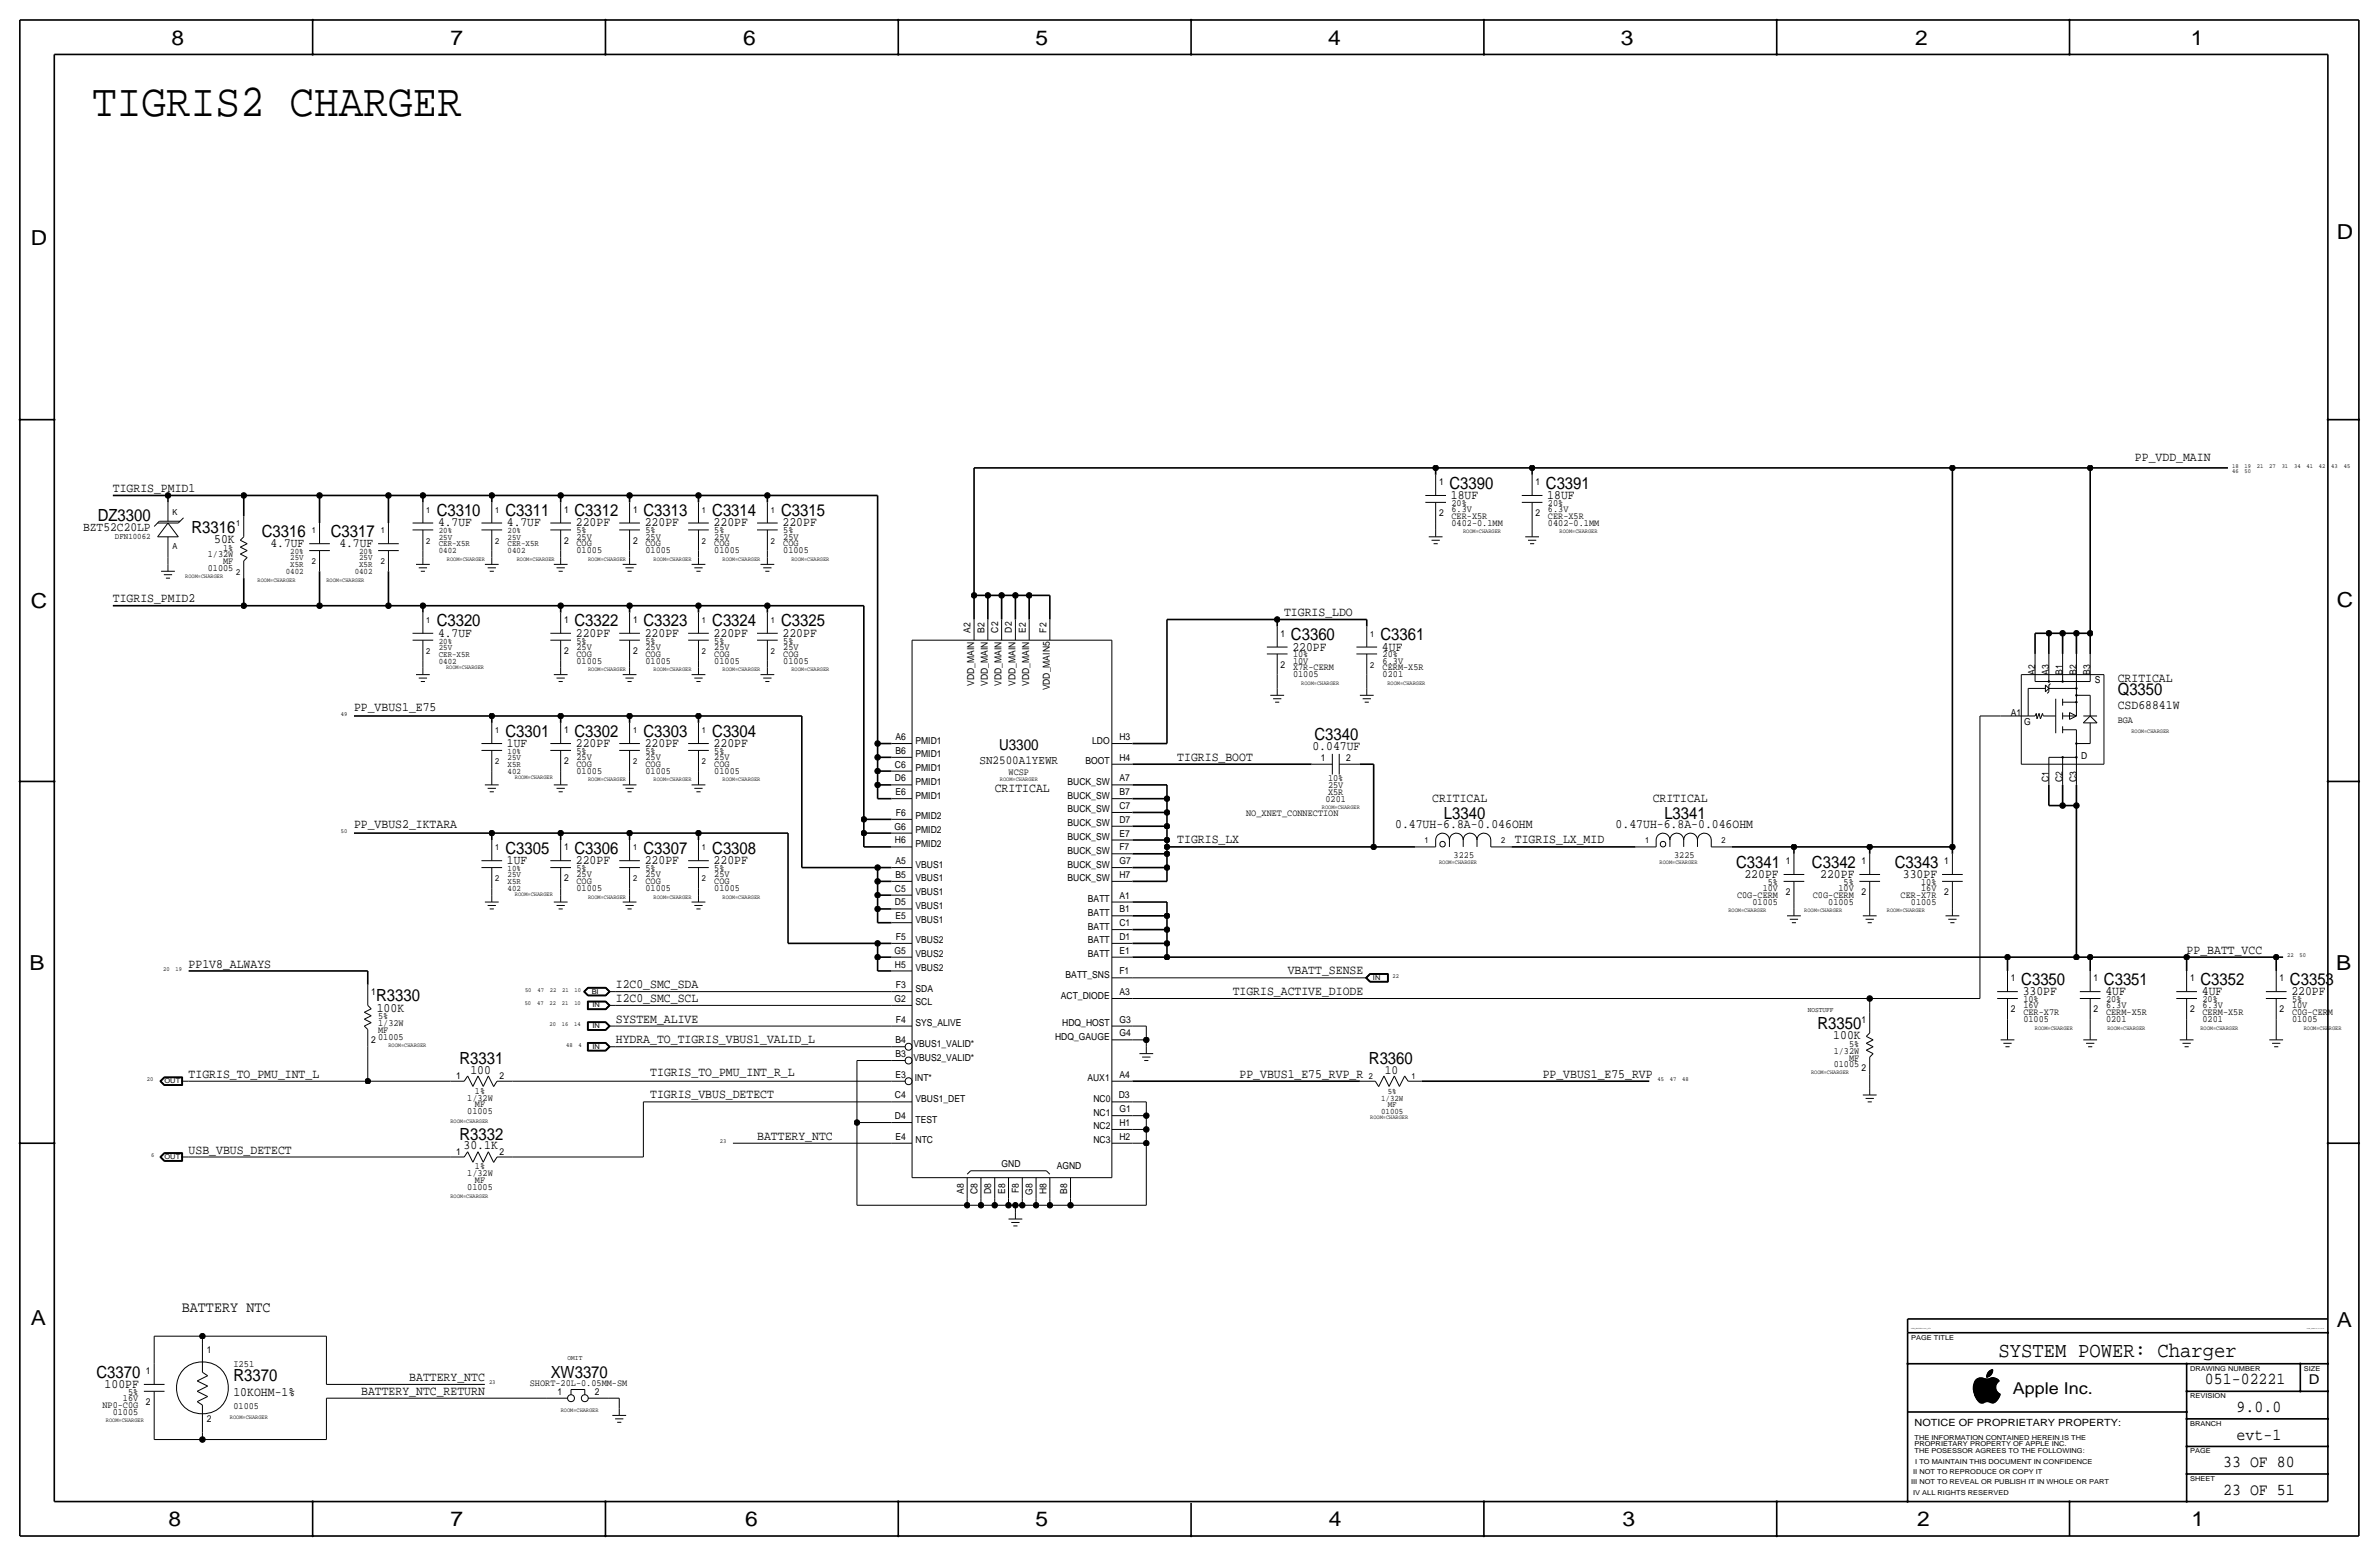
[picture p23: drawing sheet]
<svg xmlns="http://www.w3.org/2000/svg" width="877mm" height="574mm" viewBox="0 0 877 574" stroke-linecap="round" stroke-linejoin="round" font-family="sans-serif">
<defs><g id="words">
<text font-size="17" x="34" y="42.9">TIGRIS2 CHARGER</text>
<text font-size="7.8" x="736.8" y="500.1">SYSTEM POWER: Charger</text>
<g font-size="7.6">
<text x="63.2" y="16.5">8</text>
<text x="166.1" y="16.5">7</text>
<text x="274" y="16.5">6</text>
<text x="381.7" y="16.5">5</text>
<text x="489.7" y="16.5">4</text>
<text x="597.6" y="16.5">3</text>
<text x="706.1" y="16.5">2</text>
<text x="807.7" y="16.5">1</text>
<text x="861.5" y="88.1">D</text>
<text x="11.4" y="90.4">D</text>
<text x="11.4" y="224.3">C</text>
<text x="861.5" y="223.8">C</text>
<text x="10.8" y="357.6">B</text>
<text x="861.3" y="357.4">B</text>
<text x="11.3" y="488.4">A</text>
<text x="861.5" y="489.2">A</text>
<text x="62.2" y="562.6">8</text>
<text x="166" y="562.6">7</text>
<text x="274.8" y="562.6">6</text>
<text x="381.7" y="562.6">5</text>
<text x="489.9" y="562.6">4</text>
<text x="598.1" y="562.6">3</text>
<text x="706.8" y="562.6">2</text>
<text x="807.9" y="562.6">1</text>
</g>
<g font-size="6.2">
<text x="534.4" y="180.1">C3390</text>
<text x="569.9" y="180.1">C3391</text>
<text x="36" y="191.9">DZ3300</text>
<text x="161" y="190.2">C3310</text>
<text x="186.4" y="190.2">C3311</text>
<text x="211.8" y="190.2">C3312</text>
<text x="237.2" y="190.2">C3313</text>
<text x="262.6" y="190.2">C3314</text>
<text x="288" y="190.2">C3315</text>
<text x="70.6" y="196.3">R3316</text>
<text x="96.5" y="197.9">C3316</text>
<text x="121.9" y="197.9">C3317</text>
<text x="161" y="230.9">C3320</text>
<text x="211.8" y="230.9">C3322</text>
<text x="237.2" y="230.9">C3323</text>
<text x="262.6" y="230.9">C3324</text>
<text x="288" y="230.9">C3325</text>
<text x="475.9" y="236">C3360</text>
<text x="509" y="236">C3361</text>
<text x="780.7" y="256.3">Q3350</text>
<text x="186.4" y="271.5">C3301</text>
<text x="211.8" y="271.5">C3302</text>
<text x="237.2" y="271.5">C3303</text>
<text x="262.6" y="271.5">C3304</text>
<text x="484.6" y="272.8">C3340</text>
<text x="532.3" y="301.8">L3340</text>
<text x="613.6" y="301.8">L3341</text>
<text x="186.4" y="314.7">C3305</text>
<text x="211.8" y="314.7">C3306</text>
<text x="237.2" y="314.7">C3307</text>
<text x="262.6" y="314.7">C3308</text>
<text x="640.1" y="319.8">C3341</text>
<text x="668" y="319.8">C3342</text>
<text x="698.5" y="319.8">C3343</text>
<text x="745.2" y="363">C3350</text>
<text x="775.7" y="363">C3351</text>
<text x="811.2" y="363">C3352</text>
<text x="844.2" y="363">C3353</text>
<text x="138.6" y="369.1">R3330</text>
<text x="670.1" y="379.2">R3350</text>
<text x="169.4" y="392.2">R3331</text>
<text x="504.7" y="392.2">R3360</text>
<text x="169.4" y="420.1">R3332</text>
<text x="35.6" y="507.7">C3370</text>
<text x="86.1" y="509">R3370</text>
<text x="203" y="508">XW3370</text>
<text x="812.9" y="510.3">051-02221</text>
<text x="824.6" y="520.4">9.0.0</text>
<text x="824.6" y="530.6">evt-1</text>
<text x="819.6" y="540.8">33 OF 80</text>
<text x="819.6" y="550.9">23 OF 51</text>
</g>
<text font-size="6" x="742.1" y="513.9">Apple Inc.</text>
<g font-size="5.6">
<text x="368.3" y="276.6">U3300</text>
<text x="67" y="483.6">BATTERY NTC</text>
</g>
<text font-size="5" x="851.2" y="510.3">D</text>
<g font-size="4.7">
<text x="787.1" y="169.9">PP_VDD_MAIN</text>
<text x="41.6" y="181.4">TIGRIS_PMID1</text>
<text x="534.9" y="183.9">18UF</text>
<text x="570.4" y="183.9">18UF</text>
<text x="30.6" y="195.6">BZT52C20LP</text>
<text x="161.5" y="194.1">4.7UF</text>
<text x="186.9" y="194.1">4.7UF</text>
<text x="212.3" y="194.1">220PF</text>
<text x="237.7" y="194.1">220PF</text>
<text x="263.1" y="194.1">220PF</text>
<text x="288.5" y="194.1">220PF</text>
<text x="79" y="200.2">50K</text>
<text x="99.7" y="201.7">4.7UF</text>
<text x="125.1" y="201.7">4.7UF</text>
<text x="41.6" y="222">TIGRIS_PMID2</text>
<text x="473.4" y="227.1">TIGRIS_LDO</text>
<text x="161.5" y="234.7">4.7UF</text>
<text x="212.3" y="234.7">220PF</text>
<text x="237.7" y="234.7">220PF</text>
<text x="263.1" y="234.7">220PF</text>
<text x="288.5" y="234.7">220PF</text>
<text x="476.5" y="239.8">220PF</text>
<text x="509.5" y="239.8">4UF</text>
<text x="780.7" y="251.2">CRITICAL</text>
<text x="130.5" y="262.1">PP_VBUS1_E75</text>
<text x="780.7" y="261.4">CSD68841W</text>
<text x="186.9" y="275.3">1UF</text>
<text x="212.3" y="275.3">220PF</text>
<text x="237.7" y="275.3">220PF</text>
<text x="263.1" y="275.3">220PF</text>
<text x="434" y="280.4">TIGRIS_BOOT</text>
<text x="483.8" y="276.6">0.047UF</text>
<text x="366.7" y="291.8">CRITICAL</text>
<text x="528" y="295.7">CRITICAL</text>
<text x="609.3" y="295.7">CRITICAL</text>
<text x="130.5" y="305.3">PP_VBUS2_IKTARA</text>
<text x="514.4" y="305.3">0.47UH-6.8A-0.046OHM</text>
<text x="595.6" y="305.3">0.47UH-6.8A-0.046OHM</text>
<text x="434" y="310.9">TIGRIS_LX</text>
<text x="558.5" y="310.9">TIGRIS_LX_MID</text>
<text x="186.9" y="318.5">1UF</text>
<text x="212.3" y="318.5">220PF</text>
<text x="237.7" y="318.5">220PF</text>
<text x="263.1" y="318.5">220PF</text>
<text x="643.1" y="323.6">220PF</text>
<text x="671" y="323.6">220PF</text>
<text x="701.5" y="323.6">330PF</text>
<text x="806.1" y="351.5">PP_BATT_VCC</text>
<text x="69.5" y="356.6">PP1V8_ALWAYS</text>
<text x="474.7" y="359.2">VBATT_SENSE</text>
<text x="227" y="364.2">I2C0_SMC_SDA</text>
<text x="227" y="369.3">I2C0_SMC_SCL</text>
<text x="454.5" y="366.8">TIGRIS_ACTIVE_DIODE</text>
<text x="745.7" y="366.8">330PF</text>
<text x="776.2" y="366.8">4UF</text>
<text x="811.7" y="366.8">4UF</text>
<text x="844.8" y="366.8">220PF</text>
<text x="138.9" y="372.9">100K</text>
<text x="227" y="376.9">SYSTEM_ALIVE</text>
<text x="675.9" y="383">100K</text>
<text x="227" y="384.6">HYDRA_TO_TIGRIS_VBUS1_VALID_L</text>
<text x="173.4" y="395.7">100</text>
<text x="510.5" y="395.7">10</text>
<text x="69.5" y="397.3">TIGRIS_TO_PMU_INT_L</text>
<text x="239.7" y="396.8">TIGRIS_TO_PMU_INT_R_L</text>
<text x="457" y="397.3">PP_VBUS1_E75_RVP_R</text>
<text x="568.7" y="397.3">PP_VBUS1_E75_RVP</text>
<text x="239.7" y="404.9">TIGRIS_VBUS_DETECT</text>
<text x="69.5" y="425.2">USB_VBUS_DETECT</text>
<text x="170.9" y="423.7">30.1K</text>
<text x="279.2" y="420.1">BATTERY_NTC</text>
<text x="150.9" y="509">BATTERY_NTC</text>
<text x="38.6" y="511.6">100PF</text>
<text x="86.1" y="514.4">10KOHM-1%</text>
<text x="133.1" y="514.1">BATTERY_NTC_RETURN</text>
</g>
<text font-size="4.5" x="361.1" y="281.7">SN2500A1YEWR</text>
<text font-size="3.7" x="705.8" y="525.5">NOTICE OF PROPRIETARY PROPERTY:</text>
<text font-size="3.6" x="86.1" y="503.9">I251</text>
<g font-size="3.5">
<text x="530.6" y="178.8">1</text>
<text x="566.1" y="178.8">1</text>
<text x="208" y="189">1</text>
<text x="233.4" y="189">1</text>
<text x="530.6" y="190.2">2</text>
<text x="535.1" y="188.7">6.3V</text>
<text x="535.1" y="191.3">CER-X5R</text>
<text x="535.1" y="186.4">20%</text>
<text x="566.1" y="190.2">2</text>
<text x="570.7" y="188.7">6.3V</text>
<text x="570.7" y="191.3">CER-X5R</text>
<text x="570.7" y="186.4">20%</text>
<text x="212.5" y="196.6">5%</text>
<text x="237.9" y="196.6">5%</text>
<text x="263.3" y="196.6">5%</text>
<text x="288.7" y="196.6">5%</text>
<text x="535.1" y="193.8">0402-0.1MM</text>
<text x="570.7" y="193.8">0402-0.1MM</text>
<text x="82.3" y="202.9">1%</text>
<text x="208" y="200.4">2</text>
<text x="212.5" y="204">01005</text>
<text x="212.5" y="201.4">COG</text>
<text x="212.5" y="198.9">25V</text>
<text x="233.4" y="200.4">2</text>
<text x="237.9" y="201.4">COG</text>
<text x="237.9" y="204">01005</text>
<text x="237.9" y="198.9">25V</text>
<text x="263.3" y="201.4">COG</text>
<text x="263.3" y="204">01005</text>
<text x="263.3" y="198.9">25V</text>
<text x="288.7" y="201.4">COG</text>
<text x="288.7" y="204">01005</text>
<text x="288.7" y="198.9">25V</text>
<text x="76.6" y="205.5">1/32W</text>
<text x="82.3" y="208">MF</text>
<text x="76.6" y="210.6">01005</text>
<text x="208" y="229.6">1</text>
<text x="233.4" y="229.6">1</text>
<text x="357.8" y="233.2" transform="rotate(-90 357.8 233.2)">A2</text>
<text x="362.9" y="233.2" transform="rotate(-90 362.9 233.2)">B2</text>
<text x="368" y="233.2" transform="rotate(-90 368 233.2)">C2</text>
<text x="373.1" y="233.2" transform="rotate(-90 373.1 233.2)">D2</text>
<text x="378.2" y="233.2" transform="rotate(-90 378.2 233.2)">E2</text>
<text x="385.8" y="233.2" transform="rotate(-90 385.8 233.2)">F2</text>
<text x="212.5" y="239.5">25V</text>
<text x="212.5" y="237.2">5%</text>
<text x="237.9" y="237.2">5%</text>
<text x="237.9" y="239.5">25V</text>
<text x="263.3" y="239.5">25V</text>
<text x="263.3" y="237.2">5%</text>
<text x="288.7" y="239.5">25V</text>
<text x="288.7" y="237.2">5%</text>
<text x="472.1" y="234.7">1</text>
<text x="208" y="241">2</text>
<text x="212.5" y="244.6">01005</text>
<text x="212.5" y="242.1">COG</text>
<text x="233.4" y="241">2</text>
<text x="237.9" y="242.1">COG</text>
<text x="237.9" y="244.6">01005</text>
<text x="263.3" y="244.6">01005</text>
<text x="263.3" y="242.1">COG</text>
<text x="288.7" y="242.1">COG</text>
<text x="288.7" y="244.6">01005</text>
<text x="476.7" y="242.3">10%</text>
<text x="476.7" y="244.6">10V</text>
<text x="509.7" y="244.6">6.3V</text>
<text x="509.7" y="242.3">20%</text>
<text x="472.1" y="246.1">2</text>
<text x="476.7" y="249.7">01005</text>
<text x="476.7" y="247.1">X7R-CERM</text>
<text x="509.7" y="247.1">CERM-X5R</text>
<text x="509.7" y="249.7">0201</text>
<text x="750.3" y="248.7" transform="rotate(-90 750.3 248.7)">A2</text>
<text x="755.3" y="248.7" transform="rotate(-90 755.3 248.7)">A3</text>
<text x="760.4" y="248.7" transform="rotate(-90 760.4 248.7)">B1</text>
<text x="765.5" y="248.7" transform="rotate(-90 765.5 248.7)">B2</text>
<text x="770.6" y="248.7" transform="rotate(-90 770.6 248.7)">B3</text>
<text x="772.3" y="251.7">S</text>
<text x="359.1" y="252.8" transform="rotate(-90 359.1 252.8)">VDD_MAIN</text>
<text x="364.2" y="252.8" transform="rotate(-90 364.2 252.8)">VDD_MAIN</text>
<text x="369.3" y="252.8" transform="rotate(-90 369.3 252.8)">VDD_MAIN</text>
<text x="374.3" y="252.8" transform="rotate(-90 374.3 252.8)">VDD_MAIN</text>
<text x="379.4" y="252.8" transform="rotate(-90 379.4 252.8)">VDD_MAIN</text>
<text x="387" y="254.5" transform="rotate(-90 387 254.5)">VDD_MAIN5</text>
<text x="741.3" y="263.9">A1</text>
<text x="746.3" y="267.2">G</text>
<text x="780.7" y="266.4">BGA</text>
<text x="208" y="270.3">1</text>
<text x="330.1" y="272.8">A6</text>
<text x="337.5" y="274.1">PMID1</text>
<text x="402.7" y="274.1">LDO</text>
<text x="412.7" y="272.8">H3</text>
<text x="208" y="281.7">2</text>
<text x="212.5" y="280.2">25V</text>
<text x="212.5" y="277.9">5%</text>
<text x="237.9" y="280.2">25V</text>
<text x="237.9" y="277.9">5%</text>
<text x="263.3" y="277.9">5%</text>
<text x="263.3" y="280.2">25V</text>
<text x="330.1" y="277.9">B6</text>
<text x="337.5" y="279.1">PMID1</text>
<text x="400.2" y="281.7">BOOT</text>
<text x="412.7" y="280.4">H4</text>
<text x="486.9" y="280.4">1</text>
<text x="496.3" y="280.4">2</text>
<text x="767.3" y="279.7">D</text>
<text x="212.5" y="285.2">01005</text>
<text x="212.5" y="282.7">COG</text>
<text x="237.9" y="285.2">01005</text>
<text x="237.9" y="282.7">COG</text>
<text x="263.3" y="285.2">01005</text>
<text x="263.3" y="282.7">COG</text>
<text x="329.9" y="282.9">C6</text>
<text x="337.5" y="284.2">PMID1</text>
<text x="371.8" y="285.5">WCSP</text>
<text x="329.9" y="288">D6</text>
<text x="330.1" y="293.1">E6</text>
<text x="337.5" y="289.3">PMID1</text>
<text x="393.6" y="289.3">BUCK_SW</text>
<text x="412.7" y="293.1">B7</text>
<text x="412.7" y="288">A7</text>
<text x="489.6" y="288">10%</text>
<text x="489.6" y="290.6">25V</text>
<text x="489.6" y="293.1">X5R</text>
<text x="755.3" y="288.3" transform="rotate(-90 755.3 288.3)">C1</text>
<text x="760.4" y="288.3" transform="rotate(-90 760.4 288.3)">C2</text>
<text x="765.5" y="288.3" transform="rotate(-90 765.5 288.3)">C3</text>
<text x="337.5" y="294.4">PMID1</text>
<text x="393.6" y="294.4">BUCK_SW</text>
<text x="393.6" y="299.5">BUCK_SW</text>
<text x="412.7" y="298.2">C7</text>
<text x="488.7" y="295.7">0201</text>
<text x="329.8" y="305.8">G6</text>
<text x="330.3" y="300.7">F6</text>
<text x="337.5" y="302">PMID2</text>
<text x="393.6" y="304.6">BUCK_SW</text>
<text x="412.7" y="303.3">D7</text>
<text x="459.4" y="300.7">NO_XNET_CONNECTION</text>
<text x="329.9" y="310.9">H6</text>
<text x="337.5" y="307.1">PMID2</text>
<text x="393.6" y="309.6">BUCK_SW</text>
<text x="412.7" y="308.4">E7</text>
<text x="208" y="313.4">1</text>
<text x="337.5" y="312.2">PMID2</text>
<text x="393.6" y="314.7">BUCK_SW</text>
<text x="412.7" y="313.4">F7</text>
<text x="535.9" y="316.2">3225</text>
<text x="617.2" y="316.2">3225</text>
<text x="212.5" y="321.1">5%</text>
<text x="212.5" y="323.3">25V</text>
<text x="237.9" y="323.3">25V</text>
<text x="237.9" y="321.1">5%</text>
<text x="263.3" y="323.3">25V</text>
<text x="263.4" y="321.1">5%</text>
<text x="330.1" y="323.6">B5</text>
<text x="330.1" y="318.5">A5</text>
<text x="337.5" y="319.8">VBUS1</text>
<text x="393.6" y="319.8">BUCK_SW</text>
<text x="412.7" y="323.6">H7</text>
<text x="412.7" y="318.5">G7</text>
<text x="658.3" y="318.5">1</text>
<text x="686.3" y="318.5">1</text>
<text x="716.8" y="318.5">1</text>
<text x="208" y="324.9">2</text>
<text x="212.5" y="328.4">01005</text>
<text x="212.5" y="325.9">COG</text>
<text x="237.9" y="328.4">01005</text>
<text x="237.9" y="325.9">COG</text>
<text x="263.3" y="328.4">01005</text>
<text x="263.4" y="325.9">COG</text>
<text x="329.9" y="328.7">C5</text>
<text x="337.5" y="324.9">VBUS1</text>
<text x="337.5" y="330">VBUS1</text>
<text x="393.6" y="324.9">BUCK_SW</text>
<text x="649.9" y="328.4">10V</text>
<text x="651.7" y="326.1">5%</text>
<text x="658.3" y="329.9">2</text>
<text x="677.8" y="328.4">10V</text>
<text x="679.7" y="326.1">5%</text>
<text x="686.3" y="329.9">2</text>
<text x="708.3" y="326.1">10%</text>
<text x="708.3" y="328.4">16V</text>
<text x="716.8" y="329.9">2</text>
<text x="329.9" y="333.8">D5</text>
<text x="337.5" y="335">VBUS1</text>
<text x="401.1" y="332.5">BATT</text>
<text x="412.7" y="331.2">A1</text>
<text x="640.4" y="331">C0G-CERM</text>
<text x="646.1" y="333.5">01005</text>
<text x="668.3" y="331">C0G-CERM</text>
<text x="674" y="333.5">01005</text>
<text x="700.7" y="331">CER-X7R</text>
<text x="704.5" y="333.5">01005</text>
<text x="330.1" y="338.8">E5</text>
<text x="337.5" y="340.1">VBUS1</text>
<text x="401.1" y="337.6">BATT</text>
<text x="412.7" y="341.4">C1</text>
<text x="412.7" y="336.3">B1</text>
<text x="330.3" y="346.5">F5</text>
<text x="337.5" y="347.7">VBUS2</text>
<text x="401.1" y="342.6">BATT</text>
<text x="401.1" y="347.7">BATT</text>
<text x="412.7" y="346.4">D1</text>
<text x="329.8" y="351.5">G5</text>
<text x="337.5" y="352.8">VBUS2</text>
<text x="401.1" y="352.8">BATT</text>
<text x="412.7" y="351.5">E1</text>
<text x="329.9" y="356.6">H5</text>
<text x="337.5" y="357.9">VBUS2</text>
<text x="412.7" y="359.1">F1</text>
<text x="330.3" y="364.2">F3</text>
<text x="337.5" y="365.5">SDA</text>
<text x="392.9" y="360.4">BATT_SNS</text>
<text x="741.4" y="361.7">1</text>
<text x="771.9" y="361.7">1</text>
<text x="807.4" y="361.7">1</text>
<text x="840.4" y="361.7">1</text>
<text x="136.9" y="366.8">1</text>
<text x="329.8" y="369.3">G2</text>
<text x="337.5" y="370.6">SCL</text>
<text x="391.1" y="368">ACT_DIODE</text>
<text x="412.7" y="366.8">A3</text>
<text x="745.9" y="369.3">10%</text>
<text x="745.9" y="371.6">16V</text>
<text x="776.4" y="371.6">6.3V</text>
<text x="776.4" y="369.3">20%</text>
<text x="812" y="371.6">6.3V</text>
<text x="812" y="369.3">20%</text>
<text x="845" y="371.6">10V</text>
<text x="845" y="369.3">5%</text>
<text x="139.4" y="375.7">5%</text>
<text x="330.3" y="376.9">F4</text>
<text x="412.7" y="376.9">G3</text>
<text x="686.3" y="376.9">1</text>
<text x="741.4" y="373.1">2</text>
<text x="745.9" y="376.7">01005</text>
<text x="745.9" y="374.1">CER-X7R</text>
<text x="771.9" y="373.1">2</text>
<text x="776.4" y="376.7">0201</text>
<text x="776.4" y="374.1">CERM-X5R</text>
<text x="807.4" y="373.1">2</text>
<text x="812" y="376.7">0201</text>
<text x="812" y="374.1">CERM-X5R</text>
<text x="840.4" y="373.1">2</text>
<text x="845" y="374.1">C0G-CERM</text>
<text x="845" y="376.7">01005</text>
<text x="139.4" y="378.2">1/32W</text>
<text x="139.4" y="380.7">MF</text>
<text x="139.4" y="383.3">01005</text>
<text x="337.5" y="378.2">SYS_ALIVE</text>
<text x="389" y="383.3">HDQ_GAUGE</text>
<text x="391.6" y="378.2">HDQ_HOST</text>
<text x="412.7" y="382">G4</text>
<text x="136.9" y="384.6">2</text>
<text x="330.1" y="389.6">B3</text>
<text x="330.1" y="384.6">B4</text>
<text x="336.8" y="385.8">VBUS1_VALID*</text>
<text x="676" y="388.4">1/32W</text>
<text x="681.7" y="385.8">5%</text>
<text x="336.8" y="390.9">VBUS2_VALID*</text>
<text x="676" y="393.4">01005</text>
<text x="681.7" y="390.9">MF</text>
<text x="686.3" y="394.7">2</text>
<text x="168.1" y="397.8">1</text>
<text x="184.1" y="397.8">2</text>
<text x="330.1" y="397.2">E3</text>
<text x="337.3" y="398.5">INT*</text>
<text x="400.9" y="398.5">AUX1</text>
<text x="412.7" y="397.2">A4</text>
<text x="172.3" y="405.6">1/32W</text>
<text x="175.1" y="403.1">1%</text>
<text x="329.9" y="404.9">C4</text>
<text x="337.5" y="406.1">VBUS1_DET</text>
<text x="403.1" y="406.1">NC0</text>
<text x="412.4" y="404.8">D3</text>
<text x="172.3" y="410.7">01005</text>
<text x="175.1" y="408.2">MF</text>
<text x="329.9" y="412.5">D4</text>
<text x="337.5" y="413.8">TEST</text>
<text x="403.1" y="411.2">NC1</text>
<text x="412.7" y="409.9">G1</text>
<text x="403.1" y="416.3">NC2</text>
<text x="412.7" y="415">H1</text>
<text x="168.1" y="425.7">1</text>
<text x="184.1" y="425.7">2</text>
<text x="330.1" y="420.1">E4</text>
<text x="337.5" y="421.4">NTC</text>
<text x="403.1" y="421.4">NC3</text>
<text x="412.7" y="420.1">H2</text>
<text x="175.1" y="431">1%</text>
<text x="369.3" y="430.3">GND</text>
<text x="389.6" y="431">AGND</text>
<text x="172.3" y="433.6">1/32W</text>
<text x="175.1" y="436.1">MF</text>
<text x="172.3" y="438.7">01005</text>
<text x="355.3" y="440" transform="rotate(-90 355.3 440)">A8</text>
<text x="360.4" y="440.1" transform="rotate(-90 360.4 440.1)">C8</text>
<text x="365.4" y="440.1" transform="rotate(-90 365.4 440.1)">D8</text>
<text x="370.5" y="440" transform="rotate(-90 370.5 440)">E8</text>
<text x="375.6" y="439.8" transform="rotate(-90 375.6 439.8)">F8</text>
<text x="380.7" y="440.3" transform="rotate(-90 380.7 440.3)">G8</text>
<text x="385.8" y="440.1" transform="rotate(-90 385.8 440.1)">H8</text>
<text x="393.4" y="440" transform="rotate(-90 393.4 440)">B8</text>
<text x="76.3" y="498.9">1</text>
<text x="53.8" y="506.5">1</text>
<text x="47.2" y="514.1">5%</text>
<text x="195.3" y="510.8">SHORT-20L-0.05MM-SM</text>
<text x="205.6" y="514.4">1</text>
<text x="219.3" y="514.4">2</text>
<text x="37.8" y="518.9">NP0-C0G</text>
<text x="41.5" y="521.5">01005</text>
<text x="45.3" y="516.4">16V</text>
<text x="53.8" y="517.9">2</text>
<text x="86.1" y="519.2">01005</text>
<text x="76.3" y="524.3">2</text>
</g>
<g font-size="3.1">
<text x="63.5" y="189.8">K</text>
<text x="157.2" y="189">1</text>
<text x="182.6" y="189">1</text>
<text x="258.8" y="189">1</text>
<text x="284.2" y="189">1</text>
<text x="87.1" y="194.1">1</text>
<text x="115" y="196.6">1</text>
<text x="140.4" y="196.6">1</text>
<text x="161.7" y="196.6">20%</text>
<text x="187.1" y="196.6">20%</text>
<text x="42.4" y="198.7">DFN10062</text>
<text x="63.5" y="202.5">A</text>
<text x="157.2" y="200.4">2</text>
<text x="161.7" y="198.9">25V</text>
<text x="161.7" y="204">0402</text>
<text x="161.7" y="201.4">CER-X5R</text>
<text x="182.6" y="200.4">2</text>
<text x="187.1" y="204">0402</text>
<text x="187.1" y="201.4">CER-X5R</text>
<text x="187.1" y="198.9">25V</text>
<text x="258.8" y="200.4">2</text>
<text x="284.2" y="200.4">2</text>
<text x="107" y="206.5">25V</text>
<text x="107" y="209">X5R</text>
<text x="107" y="204.2">20%</text>
<text x="115" y="208">2</text>
<text x="132.4" y="206.5">25V</text>
<text x="132.4" y="209">X5R</text>
<text x="132.4" y="204.2">20%</text>
<text x="140.4" y="208">2</text>
<text x="87.1" y="211.8">2</text>
<text x="105.4" y="211.6">0402</text>
<text x="130.8" y="211.6">0402</text>
<text x="157.2" y="229.6">1</text>
<text x="258.8" y="229.6">1</text>
<text x="284.2" y="229.6">1</text>
<text x="161.7" y="237.2">20%</text>
<text x="161.7" y="239.5">25V</text>
<text x="505.2" y="234.7">1</text>
<text x="157.2" y="241">2</text>
<text x="161.7" y="244.6">0402</text>
<text x="161.7" y="242.1">CER-X5R</text>
<text x="258.8" y="241">2</text>
<text x="284.2" y="241">2</text>
<text x="505.2" y="246.1">2</text>
<text x="182.6" y="270.3">1</text>
<text x="233.4" y="270.3">1</text>
<text x="258.8" y="270.3">1</text>
<text x="182.6" y="281.7">2</text>
<text x="187.1" y="280.2">25V</text>
<text x="187.1" y="277.9">10%</text>
<text x="233.4" y="281.7">2</text>
<text x="258.8" y="281.7">2</text>
<text x="187.1" y="282.7">X5R</text>
<text x="187.1" y="285.2">402</text>
<text x="525.2" y="310.9">1</text>
<text x="553.4" y="310.9">2</text>
<text x="606.5" y="310.9">1</text>
<text x="634.7" y="310.9">2</text>
<text x="182.6" y="313.4">1</text>
<text x="233.4" y="313.4">1</text>
<text x="258.8" y="313.4">1</text>
<text x="187.1" y="323.3">25V</text>
<text x="187.1" y="321.1">10%</text>
<text x="182.6" y="324.9">2</text>
<text x="187.1" y="325.9">X5R</text>
<text x="187.1" y="328.4">402</text>
<text x="233.4" y="324.9">2</text>
<text x="258.8" y="324.9">2</text>
<text x="504.6" y="397.8">2</text>
<text x="520.4" y="397.8">1</text>
<text x="509.2" y="405.6">1/32W</text>
<text x="511.6" y="403.1">5%</text>
<text x="509.2" y="410.7">01005</text>
<text x="511.6" y="408.2">MF</text>
</g>
<g font-size="2.6">
<text x="666.4" y="373.1">NOSTUFF</text>
<text x="209.2" y="501.4">OMIT</text>
</g>
<g font-size="2.5">
<text x="506.2" y="361.2">IN</text>
<text x="218.1" y="366.3">BI</text>
<text x="218.4" y="371.3">IN</text>
<text x="218.4" y="379">IN</text>
<text x="218.4" y="386.6">IN</text>
<text x="60.7" y="399.3">OUT</text>
<text x="60.7" y="427.2">OUT</text>
<text x="704.5" y="493.8">PAGE TITLE</text>
<text x="807.4" y="505.2">DRAWING NUMBER</text>
<text x="849.3" y="505.2">SIZE</text>
<text x="807.4" y="515.4">REVISION</text>
<text x="807.4" y="525.5">BRANCH</text>
<text x="705.8" y="533.1">PROPRIETARY PROPERTY OF APPLE INC.</text>
<text x="705.8" y="530.6">THE INFORMATION CONTAINED HEREIN IS THE</text>
<text x="705.8" y="535.7">THE POSESSOR AGREES TO THE FOLLOWING:</text>
<text x="706.1" y="539.5">I TO MAINTAIN THIS DOCUMENT IN CONFIDENCE</text>
<text x="807.4" y="535.7">PAGE</text>
<text x="705.3" y="543.3">II NOT TO REPRODUCE OR COPY IT</text>
<text x="807.4" y="545.8">SHEET</text>
<text x="704.5" y="547.1">III NOT TO REVEAL OR PUBLISH IT IN WHOLE OR PART</text>
<text x="705.3" y="550.9">IV ALL RIGHTS RESERVED</text>
</g>
<g font-size="2.3">
<text x="822.9" y="172.5">18</text>
<text x="827.5" y="172.5">19</text>
<text x="832.1" y="172.5">21</text>
<text x="836.6" y="172.5">27</text>
<text x="841.2" y="172.5">31</text>
<text x="845.8" y="172.5">34</text>
<text x="850.3" y="172.5">41</text>
<text x="854.9" y="172.5">42</text>
<text x="859.5" y="172.5">43</text>
<text x="864.1" y="172.5">45</text>
<text x="822.9" y="174.3">46</text>
<text x="827.5" y="174.3">50</text>
<text x="125.7" y="263.9">49</text>
<text x="125.7" y="307.1">50</text>
<text x="843.2" y="352.8">22</text>
<text x="847.8" y="352.8">50</text>
<text x="60.1" y="357.9">20</text>
<text x="64.7" y="357.9">19</text>
<text x="193.6" y="365.5">50</text>
<text x="198.1" y="365.5">47</text>
<text x="202.7" y="365.5">22</text>
<text x="207.3" y="365.5">21</text>
<text x="211.8" y="365.5">10</text>
<text x="513.3" y="360.4">22</text>
<text x="193.4" y="370.6">50</text>
<text x="198" y="370.6">47</text>
<text x="202.6" y="370.6">22</text>
<text x="207.2" y="370.6">21</text>
<text x="211.7" y="370.6">10</text>
<text x="202.6" y="378.2">20</text>
<text x="207.2" y="378.2">16</text>
<text x="211.7" y="378.2">14</text>
<text x="208.7" y="385.8">48</text>
<text x="213.3" y="385.8">4</text>
<text x="54.1" y="398.5">20</text>
<text x="611.1" y="398.5">45</text>
<text x="615.6" y="398.5">47</text>
<text x="620.2" y="398.5">48</text>
<text x="265.4" y="421.4">23</text>
<text x="55.7" y="426.5">6</text>
<text x="180.3" y="510.3">23</text>
</g>
<g font-size="2.2">
<text x="539.4" y="196.6">ROOM=CHARGER</text>
<text x="575" y="196.6">ROOM=CHARGER</text>
<text x="164.8" y="206.8">ROOM=CHARGER</text>
<text x="190.5" y="206.8">ROOM=CHARGER</text>
<text x="216.8" y="206.8">ROOM=CHARGER</text>
<text x="241" y="206.8">ROOM=CHARGER</text>
<text x="266.4" y="206.8">ROOM=CHARGER</text>
<text x="291.8" y="206.8">ROOM=CHARGER</text>
<text x="68.3" y="213.1">ROOM=CHARGER</text>
<text x="94.9" y="214.4">ROOM=CHARGER</text>
<text x="120.3" y="214.4">ROOM=CHARGER</text>
<text x="164.5" y="246.5">ROOM=CHARGER</text>
<text x="216.8" y="247.4">ROOM=CHARGER</text>
<text x="241" y="247.4">ROOM=CHARGER</text>
<text x="266.4" y="247.4">ROOM=CHARGER</text>
<text x="291.8" y="247.4">ROOM=CHARGER</text>
<text x="479.7" y="252.5">ROOM=CHARGER</text>
<text x="511.5" y="252.5">ROOM=CHARGER</text>
<text x="785.8" y="270.3">ROOM=CHARGER</text>
<text x="189.9" y="287.1">ROOM=CHARGER</text>
<text x="216.8" y="288">ROOM=CHARGER</text>
<text x="241" y="288">ROOM=CHARGER</text>
<text x="266.4" y="288">ROOM=CHARGER</text>
<text x="368.6" y="288">ROOM=CHARGER</text>
<text x="487.3" y="298.2">ROOM=CHARGER</text>
<text x="530.6" y="318.5">ROOM=CHARGER</text>
<text x="611.8" y="318.5">ROOM=CHARGER</text>
<text x="189.9" y="330.3">ROOM=CHARGER</text>
<text x="216.8" y="331.2">ROOM=CHARGER</text>
<text x="241" y="331.2">ROOM=CHARGER</text>
<text x="266.4" y="331.2">ROOM=CHARGER</text>
<text x="637.2" y="336.3">ROOM=CHARGER</text>
<text x="665.2" y="336.3">ROOM=CHARGER</text>
<text x="695.7" y="336.3">ROOM=CHARGER</text>
<text x="750.2" y="379.5">ROOM=CHARGER</text>
<text x="776.9" y="379.5">ROOM=CHARGER</text>
<text x="811.2" y="379.5">ROOM=CHARGER</text>
<text x="849.3" y="379.5">ROOM=CHARGER</text>
<text x="143.2" y="385.8">ROOM=CHARGER</text>
<text x="667.7" y="396">ROOM=CHARGER</text>
<text x="166.1" y="413.8">ROOM=CHARGER</text>
<text x="505.2" y="412.5">ROOM=CHARGER</text>
<text x="166.1" y="441.7">ROOM=CHARGER</text>
<text x="206.7" y="520.4">ROOM=CHARGER</text>
<text x="39.1" y="524.3">ROOM=CHARGER</text>
<text x="84.8" y="523">ROOM=CHARGER</text>
</g>
<text font-size=".7" x="704.5" y="490">SYNC_MASTER=test_mlb</text>
<text font-size=".6" x="850.5" y="490">SYNC_DATE=10/13/2016</text>
</g></defs>
<g fill="none" stroke="#000" stroke-width=".37">
<path d="M529.3 175v7.6zM564.8 175v7.6zM58.1 197.9h7.6zM58.1 192.8h7.6zM58.7 192.1h7.7zM58.7 192.1l-1.9 2zM61.9 192.8l-3.8 5.1zM61.9 197.9v7.6zM61.9 185.2v6.9zM61.9 192.8l3.8 5.1zM65.7 192.8l2-1.9zM88.6 199.1l1.3-1.2z"/>
<path d="M88.6 199.1l2.5 1.3zM89.9 190.2v7.7zM117.8 192.8v7.6zM143.2 192.8v7.6zM152.1 192.8h7.6zM152.1 195.3h7.6zM155.9 185.2v7.6zM155.9 195.3v7.6zM177.5 192.8h7.6zM177.5 195.3h7.6zM181.3 185.2v7.6zM181.3 195.3v7.6z"/>
<path d="M202.9 192.8h7.6zM202.9 195.3h7.6zM206.7 185.2v7.6zM206.7 195.3v7.6zM228.3 192.8h7.6zM228.3 195.3h7.6zM232.1 185.2v7.6zM232.1 195.3v7.6zM253.7 192.8h7.6zM253.7 195.3h7.6zM257.5 185.2v7.6zM257.5 195.3v7.6z"/>
<path d="M279.1 192.8h7.6zM279.1 195.3h7.6zM282.9 185.2v7.6zM282.9 195.3v7.6zM525.5 185.2h7.6zM525.5 182.6h7.6zM526.7 197.9h5.1zM527.8 199.1h3zM529.3 192.8v2.5zM529.3 185.2v7.6zM529.3 195.3v2.6zM561 185.2h7.7z"/>
<path d="M561 182.6h7.7zM562.3 197.9h5.1zM563.3 199.1h3.1zM564.8 192.8v2.5zM564.8 185.2v7.6zM564.8 195.3v2.6zM59.4 210.6h5.1zM60.4 211.8h3zM61.2 213.1h1.5zM61.9 205.5v2.5zM61.9 208v2.6zM88.6 204.2l2.5-1.3z"/>
<path d="M88.6 201.7l2.5-1.3zM88.6 204.2l2.5 1.3zM88.6 201.7l2.5 1.2zM89.9 206.8v6.3zM91.1 205.5l-1.2 1.3zM114 202.9h7.6zM114 200.4h7.6zM117.8 202.9v7.7zM139.4 202.9h7.6zM139.4 200.4h7.6zM143.2 202.9v7.7zM153.4 208h5z"/>
<path d="M154.4 209.3h3zM155.1 210.6h1.6zM155.9 202.9v2.6zM155.9 205.5v2.5zM178.8 208h5zM179.8 209.3h3zM180.5 210.6h1.6zM181.3 202.9v2.6zM181.3 205.5v2.5zM204.2 208h5zM205.2 209.3h3zM205.9 210.6h1.6z"/>
<path d="M206.7 202.9v2.6zM206.7 205.5v2.5zM229.6 208h5zM230.6 209.3h3zM231.3 210.6h1.6zM232.1 202.9v2.6zM232.1 205.5v2.5zM255 208h5zM256 209.3h3zM256.7 210.6h1.6zM257.5 202.9v2.6zM257.5 205.5v2.5z"/>
<path d="M280.4 208h5zM281.4 209.3h3zM282.1 210.6h1.6zM282.9 202.9v2.6zM282.9 205.5v2.5zM528.5 200.4h1.5zM564.1 200.4h1.5zM152.1 233.4h7.6zM152.1 236h7.6zM155.9 225.8v7.6zM155.9 236v7.6zM202.9 233.4h7.6z"/>
<path d="M202.9 236h7.6zM206.7 225.8v7.6zM206.7 236v7.6zM228.3 233.4h7.6zM228.3 236h7.6zM232.1 225.8v7.6zM232.1 236v7.6zM253.7 233.4h7.6zM253.7 236h7.6zM257.5 225.8v7.6zM257.5 236v7.6zM279.1 233.4h7.6z"/>
<path d="M279.1 236h7.6zM282.9 225.8v7.6zM282.9 236v7.6zM336.2 236v198.1zM336.2 236h73.7zM359.1 228.3v7.7zM364.2 228.3v7.7zM369.3 228.3v7.7zM374.3 228.3v7.7zM379.4 228.3v7.7zM387 228.3v7.7zM409.9 236v198.1z"/>
<path d="M467.1 238.5h7.6zM470.9 230.9v7.6zM500.1 238.5h7.6zM503.9 230.9v7.6zM153.4 248.7h5zM154.4 249.9h3zM155.1 251.2h1.6zM155.9 243.6v2.5zM155.9 246.1v2.6zM204.2 248.7h5zM205.2 249.9h3zM205.9 251.2h1.6z"/>
<path d="M206.7 243.6v2.5zM206.7 246.1v2.6zM229.6 248.7h5zM230.6 249.9h3zM231.3 251.2h1.6zM232.1 243.6v2.5zM232.1 246.1v2.6zM255 248.7h5zM256 249.9h3zM256.7 251.2h1.6zM257.5 243.6v2.5zM257.5 246.1v2.6z"/>
<path d="M280.4 248.7h5zM281.4 249.9h3zM282.1 251.2h1.6zM282.9 243.6v2.5zM282.9 246.1v2.6zM467.1 241h7.6zM468.3 256.3h5.1zM469.3 257.6h3.1zM470.1 258.8h1.5zM470.9 248.7v5zM470.9 253.7v2.6zM470.9 241v7.7z"/>
<path d="M500.1 241h7.6zM501.3 256.3h5.1zM502.4 257.6h3zM503.1 258.8h1.5zM503.9 248.7v5zM503.9 253.7v2.6zM503.9 241v7.7zM745.2 248.7h30.5zM745.2 248.7v33zM747.7 253.7h6.4zM747.7 253.7v10.2zM750.3 251.2h20.3z"/>
<path d="M750.3 241v10.2zM754.1 255l1.2-1.3zM754.1 252.5v2.5zM754.1 252.5l1.2 1.2zM754.7 255.6l.6-.6zM755.3 241v10.2zM755.3 252.5v2.5zM755.3 252.5l.7-.5zM755.3 253.7h10.2zM757.9 257.6v12.7zM760.4 257.6v2.5zM760.4 241v10.2z"/>
<path d="M760.4 258.8h5.1zM765.5 256.3h5.1zM765.5 241v22.9zM770.6 241v10.2zM770.6 256.3v7.6zM775.7 248.7v33zM177.5 274.1h7.6zM177.5 276.6h7.6zM181.3 266.4v7.7zM181.3 276.6v7.6zM202.9 274.1h7.6zM202.9 276.6h7.6z"/>
<path d="M206.7 266.4v7.7zM206.7 276.6v7.6zM228.3 274.1h7.6zM228.3 276.6h7.6zM232.1 266.4v7.7zM232.1 276.6v7.6zM253.7 274.1h7.6zM253.7 276.6h7.6zM257.5 266.4v7.7zM257.5 276.6v7.6zM328.6 274.1h7.6zM328.6 279.1h7.6z"/>
<path d="M409.9 274.1h7.6zM491.2 277.9v7.6zM493.7 277.9v7.6zM729.9 263.9v104.1zM729.9 263.9h7.7zM737.6 263.9h10.1zM747.7 263.9h.1M747.8 263.9h2.5zM750.7 262.9l.3 2.1zM750.7 262.9l-.4 1zM751.7 262.9l-.7 2.1zM751.7 262.9l.5 2.1z"/>
<path d="M753 262.9l.3 1zM753 262.9l-.8 2.1zM753.3 263.9h4.5zM755.3 279.1v10.2zM755.3 279.1h10.2zM760.4 267.7v2.6zM760.4 279.1v10.2zM760.4 262.6v2.6zM760.4 269h5.1zM760.4 263.9h5.1zM763 262.6v2.6zM763 265.2l2.5-1.3z"/>
<path d="M763 262.6l2.5 1.3zM765.5 274.1h5.1zM765.5 269v20.3zM768 263.9h5.1zM768 266.4h5.1zM770.6 263.9l2.5 2.5zM770.6 266.4v7.7zM770.6 263.9l-2.6 2.5zM178.8 289.3h5zM179.8 290.6h3zM180.5 291.8h1.6zM181.3 284.2v2.6z"/>
<path d="M181.3 286.8v2.5zM204.2 289.3h5zM205.2 290.6h3zM205.9 291.8h1.6zM206.7 284.2v2.6zM206.7 286.8v2.5zM229.6 289.3h5zM230.6 290.6h3zM231.3 291.8h1.6zM232.1 284.2v2.6zM232.1 286.8v2.5zM255 289.3h5z"/>
<path d="M256 290.6h3zM256.7 291.8h1.6zM257.5 284.2v2.6zM257.5 286.8v2.5zM328.6 294.4h7.6zM328.6 289.3h7.6zM328.6 284.2h7.6zM409.9 289.3h7.6zM409.9 294.4h7.6zM409.9 299.5h7.6zM409.9 281.7h7.6zM483.6 281.7h7.6z"/>
<path d="M493.7 281.7h7.6zM745.2 281.7h30.5zM177.5 317.2h7.6zM177.5 319.8h7.6zM181.3 309.6v7.6zM181.3 319.8v7.6zM202.9 317.2h7.6zM202.9 319.8h7.6zM206.7 309.6v7.6zM206.7 319.8v7.6zM228.3 317.2h7.6zM228.3 319.8h7.6z"/>
<path d="M232.1 309.6v7.6zM232.1 319.8v7.6zM253.7 317.2h7.6zM253.7 319.8h7.6zM257.5 309.6v7.6zM257.5 319.8v7.6zM328.6 302h7.6zM328.6 319.8h7.6zM328.6 312.2h7.6zM328.6 307.1h7.6zM409.9 304.5h7.6zM409.9 314.7h7.6z"/>
<path d="M409.9 319.8h7.6zM409.9 309.6h7.6zM521.7 312.2h7.6zM529.3 309.6a2.54 2.54 0 0 1 2.5-2.5 2.54 2.54 0 0 1 2.6 2.5 2.54 2.54 0 0 1 2.5-2.5 2.54 2.54 0 0 1 2.5 2.5 2.54 2.54 0 0 1 2.6-2.5 2.54 2.54 0 0 1 2.5 2.5 2.54 2.54 0 0 1 2.6-2.5 2.54 2.54 0 0 1 2.5 2.5M529.3 309.6v2.6zM534.4 309.6v2.6zM539.4 309.6v2.6zM544.5 309.6v2.6zM549.6 312.2h7.6zM549.6 309.6v2.6zM602.9 312.2h7.7zM610.6 309.6v2.6z"/>
<path d="M610.6 309.6a2.54 2.54 0 0 1 2.5-2.5 2.54 2.54 0 0 1 2.5 2.5 2.54 2.54 0 0 1 2.6-2.5 2.54 2.54 0 0 1 2.5 2.5 2.54 2.54 0 0 1 2.6-2.5 2.54 2.54 0 0 1 2.5 2.5 2.54 2.54 0 0 1 2.5-2.5 2.54 2.54 0 0 1 2.6 2.5M615.6 309.6v2.6zM620.7 309.6v2.6zM625.8 309.6v2.6zM630.9 312.2h7.6zM630.9 309.6v2.6zM661.4 314.7v7.6zM689.3 314.7v7.6zM719.8 314.7v7.6zM178.8 332.5h5zM179.8 333.8h3zM180.5 335h1.6z"/>
<path d="M181.3 327.4v2.5zM181.3 329.9v2.6zM204.2 332.5h5zM205.2 333.8h3zM205.9 335h1.6zM206.7 327.4v2.5zM206.7 329.9v2.6zM229.6 332.5h5zM230.6 333.8h3zM231.3 335h1.6zM232.1 327.4v2.5zM232.1 329.9v2.6z"/>
<path d="M255 332.5h5zM256 333.8h3zM256.7 335h1.6zM257.5 327.4v2.5zM257.5 329.9v2.6zM328.6 329.9h7.6zM328.6 335h7.6zM328.6 324.9h7.6zM409.9 337.6h7.6zM409.9 324.9h7.6zM409.9 332.5h7.6zM657.6 322.3h7.6z"/>
<path d="M657.6 324.9h7.6zM658.8 337.6h5.1zM659.8 338.8h3.1zM661.4 332.5v2.5zM661.4 324.9v7.6zM661.4 335v2.6zM685.5 322.3h7.6zM685.5 324.9h7.6zM686.8 337.6h5zM687.8 338.8h3zM689.3 332.5v2.5zM689.3 335v2.6z"/>
<path d="M689.3 324.9v7.6zM716 322.3h7.6zM716 324.9h7.6zM717.2 337.6h5.1zM718.3 338.8h3zM719.8 332.5v2.5zM719.8 324.9v7.6zM719.8 335v2.6zM328.6 352.8h7.6zM328.6 357.9h7.6zM328.6 340.1h7.6zM328.6 347.7h7.6z"/>
<path d="M409.9 342.6h7.6zM409.9 352.8h7.6zM409.9 347.7h7.6zM505 358.9h6.8zM505.1 359h6.6zM505.1 359.1h6.5zM505.2 359.2h6.3zM511.5 359.2v2.5zM511.6 359.1v2.7zM511.7 359v2.9zM511.8 358.9v3.1zM660.6 340.1h1.5z"/>
<path d="M688.5 340.1h1.6zM719 340.1h1.5zM740.1 357.9v7.6zM770.6 357.9v7.6zM806.1 357.9v7.6zM839.2 357.9v7.6zM134.3 378.2l1.3 1.3zM134.3 375.7l2.6 1.2zM134.3 373.1l2.6 1.3zM134.3 373.1l2.6-1.2zM134.3 378.2l2.6-1.3zM134.3 375.7l2.6-1.3z"/>
<path d="M135.6 363v7.6zM135.6 379.5v6.3zM135.6 370.6l1.3 1.3zM215.1 365.5l1.6 1.6zM215.1 365.5l1.6-1.6zM215.3 365.5l1.5-1.5zM215.3 365.5l1.5 1.5zM215.4 365.5l1.4-1.4zM215.4 365.5l1.4 1.4zM215.6 365.5l1.3-1.3zM215.6 365.5l1.3 1.3zM216.6 376.6v3.2z"/>
<path d="M216.6 379.8h6.8zM216.6 369v3.2zM216.6 372.2h6.8zM216.6 376.6h6.8zM216.6 369h6.8zM216.7 376.7v3zM216.7 379.7h6.6zM216.7 369.1v3zM216.7 372.1h6.6zM216.7 376.7h6.6zM216.7 369.1h6.6zM216.7 367.1h6.7z"/>
<path d="M216.7 363.9h6.7zM216.8 364h6.5zM216.8 376.8v2.8zM216.8 379.6h6.5zM216.8 369.2v2.8zM216.8 372h6.5zM216.8 367h6.5zM216.8 376.8h6.5zM216.8 369.2h6.5zM216.8 366.9h6.5zM216.8 364.1h6.5zM216.9 376.9h6.3z"/>
<path d="M216.9 376.9v2.6zM216.9 379.5h6.3zM216.9 369.3h6.3zM216.9 369.3v2.6zM216.9 371.9h6.3zM216.9 366.8h6.3zM216.9 364.2h6.3zM223.2 376.9l1.3 1.3zM223.2 369.3l1.3 1.3zM223.2 364.2l1.3 1.3zM223.2 379.5l1.3-1.3zM223.2 371.9l1.3-1.3z"/>
<path d="M223.2 366.8l1.3-1.3zM223.3 379.6l1.3-1.4zM223.3 372l1.3-1.4zM223.3 366.9l1.3-1.4zM223.3 376.8l1.3 1.4zM223.3 369.2l1.3 1.4zM223.3 364.1l1.3 1.4zM223.3 367l1.5-1.5zM223.3 376.7l1.5 1.5zM223.3 369.1l1.5 1.5zM223.3 364l1.5 1.5zM223.4 376.6l1.5 1.6z"/>
<path d="M223.4 369l1.5 1.6zM223.4 363.9l1.5 1.6zM223.4 379.8l1.5-1.6zM223.4 372.2l1.5-1.6zM223.4 367.1l1.5-1.6zM224.5 378.2h2.5zM224.5 370.6h2.5zM224.5 365.5h2.5zM224.8 378.2l-1.5 1.5zM224.8 370.6l-1.5 1.5zM227 378.2h101.6zM227 370.6h101.6z"/>
<path d="M227 365.5h101.6zM328.6 370.6h7.6zM328.6 365.5h7.6zM328.6 378.2h7.6zM409.9 368h7.6zM409.9 378.2h7.6zM409.9 360.4h7.6zM417.5 368h271.8zM417.5 360.4h83.8zM417.5 378.2h5.1zM422.6 378.2v5.1zM501.3 360.4h2.6z"/>
<path d="M503.4 360.4l1.6 1.6zM503.4 360.4l1.6-1.5zM503.6 360.4l1.5 1.5zM503.6 360.4l1.5-1.4zM503.7 360.4l1.4 1.4zM503.7 360.4l1.4-1.3zM503.9 360.4l1.3 1.3zM503.9 360.4l1.3-1.2zM505 362h6.8zM505.1 361.9h6.6zM505.1 361.8h6.5zM505.2 361.7h6.3z"/>
<path d="M689.3 368h40.6zM689.3 368v5.1zM689.3 373.1v7.6zM736.3 365.5h7.6zM736.3 368h7.6zM740.1 375.7v5zM740.1 368v7.7zM766.8 365.5h7.6zM766.8 368h7.6zM770.6 375.7v5zM770.6 368v7.7zM802.3 365.5h7.7z"/>
<path d="M802.3 368h7.7zM806.1 375.7v5zM806.1 368v7.7zM835.4 368h7.6zM835.4 365.5h7.6zM839.2 375.7v5zM839.2 368v7.7zM58.9 398.5l1.6-1.5zM58.9 398.5l1.6 1.6zM59.1 398.5l1.5 1.5zM59.2 398.5l1.4 1.4zM59.4 398.5l1.3-1.2z"/>
<path d="M59.4 398.5l1.3 1.3zM60.5 397h6.8zM60.6 400h6.6zM60.6 397.1h6.6zM60.6 397.1l-1.5 1.4zM60.6 399.9h6.5zM60.6 397.2l-1.4 1.3zM60.6 397.2h6.5zM60.7 397.3h6.3zM60.7 399.8h6.3zM67 398.5h2.5zM67 397.3v2.5z"/>
<path d="M67.1 397.2v2.7zM67.2 397.1v2.9zM67.3 397v3.1zM69.5 398.5h66.1zM135.6 398.5h30.5zM135.6 385.8v12.7zM166.1 398.5h5zM172.4 396.6l-1.3 1.9zM172.4 396.6l1.9 3.9zM176.2 396.6l-1.9 3.9zM176.2 396.6l2 3.9zM180 396.6l-1.8 3.9z"/>
<path d="M180 396.6l2 3.9zM183.2 398.5l-1.2 2.1zM183.2 398.5h5.7zM188.9 398.5h139.7zM216.6 384.3v3.1zM216.6 387.4h6.8zM216.6 384.3h6.8zM216.7 384.4v2.9zM216.7 387.3h6.6zM216.7 384.4h6.6zM216.8 384.5v2.7zM216.8 387.2h6.5z"/>
<path d="M216.8 384.5h6.5zM216.9 384.6h6.3zM216.9 384.6v2.5zM216.9 387.1h6.3zM223.2 384.6l1.3 1.2zM223.2 387.1l1.3-1.3zM223.3 387.2l1.3-1.4zM223.3 384.5l1.3 1.3zM223.3 387.3l1.5-1.5zM223.3 384.4l1.5 1.4zM223.4 384.3l1.5 1.5zM223.4 387.4l1.5-1.6z"/>
<path d="M224.5 385.8h2.5zM227 385.8h101.6zM315.9 390.9v22.9zM315.9 390.9h12.7zM328.6 398.5h5.1zM328.6 390.9h5.1zM328.6 385.8h5.1zM409.9 398.5h7.6zM409.9 383.3h7.6zM417.5 383.3h5.1zM420.1 388.4h5zM421.1 389.6h3z"/>
<path d="M421.8 390.9h1.6zM422.6 383.3v2.5zM422.6 385.8v2.6zM501.3 398.5h5.7zM507 398.5l1.3 2.1zM510.2 396.6l1.9 3.9zM510.2 396.6l-1.9 3.9zM514 396.6l-1.9 3.9zM514 396.6l1.9 3.9zM517.9 396.6l1.2 1.9zM517.9 396.6l-2 3.9zM519.1 398.5h5.1z"/>
<path d="M688 387.1l2.6-1.3zM688 384.6l2.6-1.3zM688 382l1.3-1.3zM688 382l2.6 1.3zM688 387.1l2.6 1.3zM688 384.6l2.6 1.2zM689.3 396v5.1zM689.3 389.6v6.4zM690.6 388.4l-1.3 1.2zM737.6 383.3h5zM738.6 384.6h3zM739.3 385.8h1.6z"/>
<path d="M740.1 380.7v2.6zM768 383.3h5.1zM769.1 384.6h3zM769.8 385.8h1.5zM770.6 380.7v2.6zM803.6 383.3h5.1zM804.6 384.6h3.1zM805.4 385.8h1.5zM806.1 380.7v2.6zM836.6 383.3h5.1zM837.6 384.6h3.1zM838.4 385.8h1.5z"/>
<path d="M839.2 380.7v2.6zM60.5 400.1h6.8zM237.2 406.1v20.4zM237.2 406.1h91.4zM315.9 413.8v30.4zM315.9 413.8h12.7zM328.6 413.8h7.6zM328.6 406.1h7.6zM409.9 416.3h7.6zM409.9 411.2h7.6zM409.9 406.1h7.6zM417.5 406.1h5.1z"/>
<path d="M417.5 411.2h5.1zM417.5 416.3h5.1zM422.6 406.1v5.1zM422.6 411.2v5.1zM422.6 416.3v5.1zM686.8 403.6h5zM687.8 404.9h3zM688.5 406.1h1.6zM689.3 401.1v2.5zM58.9 426.5l1.6-1.6zM58.9 426.5l1.6 1.5zM59.1 426.5l1.5 1.4z"/>
<path d="M59.2 426.5l1.4 1.3zM59.4 426.5l1.3-1.3zM59.4 426.5l1.3 1.2zM60.5 424.9h6.8zM60.5 428h6.8zM60.6 427.9h6.6zM60.6 425h6.6zM60.6 425l-1.5 1.5zM60.6 427.8h6.5zM60.6 425.1l-1.4 1.4zM60.6 425.1h6.5zM60.7 425.2h6.3z"/>
<path d="M60.7 427.7h6.3zM67 426.5h2.5zM67 425.2v2.5zM67.1 425.1v2.7zM67.2 425v2.9zM67.3 424.9v3.1zM69.5 426.5h96.6zM166.1 426.5h5zM172.4 424.5l-1.3 2zM172.4 424.5l1.9 3.9zM176.2 424.5l-1.9 3.9zM176.2 424.5l2 3.9z"/>
<path d="M180 424.5l-1.8 3.9zM180 424.5l2 3.9zM183.2 426.5l-1.2 2zM183.2 426.5h5.7zM188.9 426.5h48.3zM270.2 421.4h58.4zM328.6 421.4h7.6zM336.2 434.1h73.7zM356.6 434.1v7.6zM356.6 432.8l1.2-1.3zM357.8 431.5h28zM361.6 434.1v7.6z"/>
<path d="M366.7 434.1v7.6zM371.8 434.1v7.6zM376.9 434.1v7.6zM382 434.1v7.6zM385.8 431.5l1.2 1.3zM387 434.1v7.6zM394.7 434.1v7.6zM409.9 421.4h7.6zM417.5 421.4h5.1zM422.6 421.4v22.8zM315.9 444.2h40.7zM356.6 444.2h5z"/>
<path d="M356.6 441.7v2.5zM361.6 441.7v2.5zM361.6 444.2h5.1zM366.7 441.7v2.5zM366.7 444.2h5.1zM371.8 444.2h2.5zM371.8 441.7v2.5zM371.8 449.3h5.1zM372.8 450.6h3.1zM373.6 451.9h1.5zM374.3 444.2v2.6zM374.3 446.8v2.5z"/>
<path d="M374.3 444.2h2.6zM376.9 444.2h5.1zM376.9 441.7v2.5zM382 441.7v2.5zM382 444.2h5zM387 444.2h7.7zM387 441.7v2.5zM394.7 441.7v2.5zM394.7 444.2h27.9zM56.8 492.5h17.8zM56.8 492.5v10.2zM74.6 492.5h45.7z"/>
<path d="M74.6 492.5v2.5zM74.6 495v10.8zM120.3 492.5v17.8zM53 512.8h7.7zM53 510.3h7.7zM56.8 502.7v7.6zM56.8 512.8v7.6zM72.7 516.6l1.9 1.3zM72.7 516.6l3.9-1.8zM72.7 509l3.9-1.9zM72.7 512.8l3.9 2zM72.7 512.8l3.9-1.9z"/>
<path d="M72.7 509l3.9 1.9zM74.6 517.9v10.2zM74.6 505.8l2 1.3zM120.3 510.3h58.5zM120.3 515.4v15.2zM120.3 515.4h81.3zM201.6 515.4h7.6zM210.5 512.2h5.1zM210.5 512.2v1.9zM215.6 512.2v1.9zM216.9 515.4h7.6zM224.5 515.4h3.8z"/>
<path d="M228.3 515.4v3.8zM228.3 519.2v2.5zM727.5 512.2h8.4zM727.5 512.3h8.4zM727.5 512.4h8.5zM727.5 511.2h8.2zM727.5 511.3h8.2zM727.5 511.5h8.2zM727.5 511.4h8.2zM727.5 512h8.3zM727.5 512.1h8.3zM727.5 511.7h8.3z"/>
<path d="M727.5 511.8h8.3zM727.5 511.6h8.3zM727.5 511.9h8.3zM727.5 511.1h8.3zM727.6 512.8h8.6zM727.6 510.8h8.2zM727.6 511h8.2zM727.6 510.9h8.2zM727.6 510.7h8.2zM727.6 512.5h8.4zM727.6 512.6h8.4zM727.6 512.7h8.5z"/>
<path d="M727.6 512.9h8.6zM727.6 510.6h8.3zM727.6 510.5h8.3zM727.6 513h8.7zM727.6 513.1h8.8zM727.7 513.2h8.8zM727.7 510.2h8.3zM727.7 510.4h8.2zM727.7 510.3h8.3zM727.7 513.4h9.1zM727.7 513.3h9zM727.7 510.1h8.3z"/>
<path d="M727.8 509.9h8.4zM727.8 513.5h9.1zM727.8 510h8.3zM727.8 513.6h9.2zM727.8 513.8h9.6zM727.8 509.8h8.5zM727.8 513.7h9.4zM727.9 513.9h9.5zM727.9 509.7h8.4zM727.9 509.6h8.5zM727.9 514.1h9.5zM727.9 514h9.5z"/>
<path d="M728 514.2h9.4zM728 509.5h8.5zM728 509.4h8.6zM728 509.3h8.7zM728 514.4h9.3zM728.1 509.2h8.8zM728.1 514.5h9.2zM728.1 514.6h9.1zM728.1 509.1h8.9zM728.2 514.7h9zM728.2 509h8.8zM728.2 514.8h9z"/>
<path d="M728.3 514.9h8.8zM728.3 508.9h8.7zM728.3 515h8.8zM728.3 508.8h8.6zM728.3 515.1h8.7zM728.4 508.7h8.4zM728.4 515.2h8.6zM728.5 515.3h8.4zM728.5 515.4h8.4zM728.5 508.6h8.2zM728.6 515.5h8.2zM728.6 508.5h7.9z"/>
<path d="M728.7 515.6h8zM728.7 515.7h8zM728.7 508.4h7.7zM728.8 515.8h7.7zM728.9 515.9h7.6zM728.9 508.3h3.1zM728.9 516h7.5zM729 508.2h2.6zM729 516.1h7.3zM729.1 516.2h7.1zM729.2 516.3h6.9zM729.2 508.1a4.7 4.7 0 0 0-1.2 6.3l1.8 2.6 .8 .2 1-.3"/>
<path d="M729.3 508.1h2.1zM729.3 516.4h6.7zM729.4 516.5h6.5zM729.5 516.6h6.3zM729.6 516.7h2.5zM729.6 507.9h1.4zM729.7 516.8h2.1zM729.8 516.9h1.9zM729.9 517h1.6zM730.2 517.1h1zM732.4 507.5h.6zM732.4 507.6h.4z"/>
<path d="M732.4 507.4h.8zM732.4 507.3h1zM732.4 507.1h1.3zM732.4 507h1.4zM732.4 507.2h1.2zM732.5 506.9h1.4zM732.5 506.8h1.5zM732.5 506.6h1.7zM732.5 506.7h1.6zM732.6 506.5h1.7zM732.6 506.4h1.7zM732.7 506.3h1.7z"/>
<path d="M732.7 506.2h1.7zM732.8 506.1h1.7zM732.8 506h1.7zM732.9 505.9h1.6zM733 505.8h1.6zM733.1 505.7h1.5zM733.1 508.3h3.1zM733.2 505.6h1.4zM733.2 516.7h2.5zM733.3 505.5h1.4zM733.4 508.2h2.6zM733.4 505.4h1.3z"/>
<path d="M733.6 505.3h1.1zM733.6 516.8h2zM733.6 508.1a2.99 2.99 0 0 1 3.5 1 2.71 2.71 0 0 0-1.3 2.5 2.71 2.71 0 0 0 1.7 2.3 3.5 3.5 0 0 1-3.1 3.2l-1.6-.4-1.1 .2M733.7 508.1h2.1zM733.7 508.1l-1.3 .2-1.9-.4-1.3 .2M733.7 505.2h1zM733.8 516.9h1.7zM733.9 505.1h.8zM733.9 507.9h1.6zM734 517h1.3zM734.1 505h.6zM734.3 507.8h.8z"/>
<path d="M734.3 504.9h.4zM734.3 517.1h.7zM734.7 504.7a2.81 2.81 0 0 0-2.3 3 2.71 2.71 0 0 0 2.3-2.9M56.8 520.4v10.2zM56.8 530.6h17.8zM74.6 530.6h45.7zM74.6 528.1v2.5zM225.8 521.7h5zM226.8 523h3zM227.5 524.3h1.6z"/>
<circle cx="531.8" cy="311.2" r="1.02"/>
<circle cx="613.1" cy="311.2" r="1.02"/>
<circle cx="335" cy="390.9" r="1.28"/>
<circle cx="335" cy="385.8" r="1.28"/>
<circle cx="335" cy="398.5" r="1.28"/>
<circle cx="74.6" cy="511.6" r="9.6"/>
<circle cx="210.5" cy="515.4" r="1.28"/>
<circle cx="215.6" cy="515.4" r="1.28"/>
</g>
<g fill="none" stroke="#000" stroke-width=".6" stroke-linecap="butt">
<path d="M7.3 7.4v558.8zM7.3 7.4h862.3zM115.3 7.4v12.7zM223.2 7.4v12.7zM331.2 7.4v12.7zM439.1 7.4v12.7zM547.1 7.4v12.7zM655 7.4v12.7zM763 7.4v12.7zM869.6 7.4v558.8zM20 20.1v533.4zM20 20.1h838.2z"/>
<path d="M858.2 20.1v533.4zM7.3 154.7h12.7zM858.2 154.7h11.4zM359.1 172.5v47zM359.1 172.5h170.2zM529.3 172.5h35.5zM529.3 172.5v2.5zM564.8 172.5h155zM564.8 172.5v2.5zM719.8 172.5h50.8zM719.8 172.5v139.7zM770.6 172.5v60.9z"/>
<path d="M770.6 172.5h50.8zM41.6 182.6h20.3zM61.9 182.6h28zM61.9 182.6v2.6zM89.9 182.6v7.6zM89.9 182.6h27.9zM117.8 182.6h25.4zM117.8 182.6v10.2zM143.2 182.6h12.7zM143.2 182.6v10.2zM155.9 182.6h25.4zM155.9 182.6v2.6z"/>
<path d="M181.3 182.6h25.4zM181.3 182.6v2.6zM206.7 182.6h25.4zM206.7 182.6v2.6zM232.1 182.6h25.4zM232.1 182.6v2.6zM257.5 182.6h25.4zM257.5 182.6v2.6zM282.9 182.6v2.6zM282.9 182.6h40.6zM323.5 182.6v91.5zM89.9 213.1v10.2z"/>
<path d="M117.8 210.6v12.7zM143.2 210.6v12.7zM359.1 219.5v8.8zM359.1 219.5h5.1zM364.2 219.5h5.1zM364.2 219.5v8.8zM369.3 219.5v8.8zM369.3 219.5h5zM374.3 219.5h5.1zM374.3 219.5v8.8zM379.4 219.5h7.6zM379.4 219.5v8.8z"/>
<path d="M387 219.5v8.8zM41.6 223.3h48.3zM89.9 223.3h27.9zM117.8 223.3h25.4zM143.2 223.3h12.7zM155.9 223.3h50.8zM155.9 223.3v2.5zM206.7 223.3h25.4zM206.7 223.3v2.5zM232.1 223.3h25.4zM232.1 223.3v2.5zM257.5 223.3h25.4z"/>
<path d="M257.5 223.3v2.5zM282.9 223.3v2.5zM282.9 223.3h35.6zM318.5 223.3v78.7zM430.2 228.3v45.8zM430.2 228.3h40.7zM470.9 228.3h33zM470.9 228.3v2.6zM503.9 228.3v2.6zM750.3 233.4h5zM750.3 233.4v7.6zM755.3 233.4h5.1z"/>
<path d="M755.3 233.4v7.6zM760.4 233.4v7.6zM760.4 233.4h5.1zM765.5 233.4h5.1zM765.5 233.4v7.6zM770.6 233.4v7.6zM130.5 263.9h50.8zM181.3 263.9h25.4zM181.3 263.9v2.5zM206.7 263.9h25.4zM206.7 263.9v2.5zM232.1 263.9h25.4z"/>
<path d="M232.1 263.9v2.5zM257.5 263.9h38.1zM257.5 263.9v2.5zM295.6 263.9v55.9zM323.5 274.1v5zM323.5 279.1h5.1zM323.5 279.1v5.1zM323.5 274.1h5.1zM417.5 274.1h12.7zM7.3 288h12.7zM323.5 284.2h5.1zM323.5 284.2v5.1z"/>
<path d="M323.5 289.3v5.1zM323.5 289.3h5.1zM323.5 294.4h5.1zM417.5 281.7h66.1zM417.5 299.5h12.7zM417.5 294.4h12.7zM417.5 289.3h12.7zM430.2 299.5v5zM430.2 294.4v5.1zM430.2 289.3v5.1zM501.3 281.7h5.1zM506.4 281.7v30.5z"/>
<path d="M755.3 296.9h5.1zM755.3 289.3v7.6zM760.4 289.3v7.6zM760.4 296.9h5.1zM765.5 296.9v55.9zM765.5 289.3v7.6zM858.2 288h11.4zM130.5 307.1h50.8zM181.3 307.1h25.4zM181.3 307.1v2.5zM206.7 307.1h25.4zM206.7 307.1v2.5z"/>
<path d="M232.1 307.1h25.4zM232.1 307.1v2.5zM257.5 307.1v2.5zM257.5 307.1h33zM290.5 307.1v40.6zM295.6 319.8h27.9zM318.5 302h10.1zM318.5 302v5.1zM318.5 307.1h10.1zM318.5 307.1v5.1zM318.5 312.2h10.1zM323.5 319.8v5.1z"/>
<path d="M323.5 319.8h5.1zM417.5 319.8h12.7zM417.5 314.7h12.7zM417.5 309.6h12.7zM417.5 304.5h12.7zM430.2 319.8v5.1zM430.2 314.7v5.1zM430.2 312.2v2.5zM430.2 312.2h76.2zM430.2 309.6v2.6zM430.2 304.5v5.1zM506.4 312.2h15.3z"/>
<path d="M557.2 312.2h45.7zM638.5 312.2h22.9zM661.4 312.2h27.9zM661.4 312.2v2.5zM689.3 312.2v2.5zM689.3 312.2h30.5zM719.8 312.2v2.5zM323.5 324.9h5.1zM323.5 324.9v5zM323.5 329.9h5.1zM323.5 329.9v5.1zM323.5 335h5.1z"/>
<path d="M323.5 335v5.1zM417.5 337.6h12.7zM417.5 324.9h12.7zM417.5 332.5h12.7zM430.2 332.5v5.1zM430.2 337.6v5zM69.5 357.9h66.1zM135.6 357.9v5.1zM290.5 347.7h33zM323.5 340.1h5.1zM323.5 352.8v5.1zM323.5 352.8h5.1z"/>
<path d="M323.5 347.7v5.1zM323.5 357.9h5.1zM323.5 347.7h5.1zM417.5 342.6h12.7zM417.5 347.7h12.7zM417.5 352.8h12.7zM430.2 342.6v5.1zM430.2 347.7v5.1zM430.2 352.8h309.9zM740.1 352.8h25.4zM740.1 352.8v5.1zM765.5 352.8h5.1z"/>
<path d="M770.6 352.8v5.1zM770.6 352.8h35.5zM806.1 352.8v5.1zM806.1 352.8h33.1zM839.2 352.8h2.5zM839.2 352.8v5.1zM417.5 398.5h83.8zM524.2 398.5h83.8zM7.3 421.4h12.7zM858.2 421.4h11.4zM703.3 486.2v5zM703.3 486.2h154.9z"/>
<path d="M703.3 491.2v62.3zM703.3 491.2h154.9zM703.3 502.7h154.9zM806.1 502.7v50.8zM806.1 512.8h52.1zM848.1 502.7v10.1zM703.3 520.4h102.8zM806.1 533.1h52.1zM806.1 523h52.1zM20 553.5h838.2zM115.3 553.5v12.7zM223.2 553.5v12.7z"/>
<path d="M331.2 553.5v12.7zM439.1 554v12.2zM547.1 553.5v12.7zM655 553.5v12.7zM763 553.5v12.7zM806.1 543.3h52.1zM7.3 566.2h862.3z"/>
</g>
<g fill="#000" stroke="#000" stroke-width=".37">
<path d="M115.1 7.2h.4v.3h-.4zM115.1 19.9h.4v.3h-.4zM223 7.2h.4v.3h-.4zM223 19.9h.4v.3h-.4zM331 19.9h.4v.3h-.4zM331 7.2h.4v.3h-.4zM438.9 7.2h.4v.3h-.4zM438.9 19.9h.4v.3h-.4zM546.9 7.2h.4v.3h-.4zM546.9 19.9h.4v.3h-.4zM654.8 19.9h.4v.3h-.4zM654.8 7.2h.4v.3h-.4z"/>
<path d="M762.8 19.9h.4v.3h-.4zM762.8 7.2h.4v.3h-.4zM7.1 154.5h.4v.4h-.4zM19.8 154.5h.4v.4h-.4zM858 154.5h.4v.4h-.4zM869.5 154.5h.3v.4h-.3zM755.2 251h.3v.4h-.3zM760.2 251h.4v.4h-.4zM765.3 256.1h.4v.4h-.4zM765.3 258.7h.4v.3h-.4zM765.3 253.6h.4v.3h-.4zM760.2 279h.4v.3h-.4z"/>
<path d="M765.3 279h.4v.3h-.4zM765.3 273.9h.4v.3h-.4zM7.1 287.9h.4v.3h-.4zM19.8 287.9h.4v.3h-.4zM858 287.9h.4v.3h-.4zM869.5 287.9h.3v.3h-.3zM7.1 421.2h.4v.4h-.4zM19.8 421.2h.4v.4h-.4zM858 421.2h.4v.4h-.4zM869.5 421.2h.3v.4h-.3zM858 491.1h.4v.3h-.4zM703.1 502.5h.4v.3h-.4z"/>
<path d="M806 502.5h.3v.3h-.3zM806 512.7h.3v.3h-.3zM847.9 512.7h.3v.3h-.3zM847.9 502.5h.3v.3h-.3zM858 502.5h.4v.3h-.4zM858 512.7h.4v.3h-.4zM806 520.3h.3v.3h-.3zM806 522.8h.3v.4h-.3zM806 533h.3v.3h-.3zM858 522.8h.4v.4h-.4zM858 533h.4v.3h-.4zM115.1 553.3h.4v.3h-.4z"/>
<path d="M223 553.3h.4v.3h-.4zM331 553.3h.4v.3h-.4zM546.9 553.3h.4v.3h-.4zM654.8 553.3h.4v.3h-.4zM703.1 553.3h.4v.3h-.4zM762.8 553.3h.4v.3h-.4zM806 543.1h.3v.4h-.3zM806 553.3h.3v.3h-.3zM858 543.1h.4v.4h-.4zM115.1 566h.4v.3h-.4zM223 566h.4v.3h-.4zM331 566h.4v.3h-.4z"/>
<path d="M438.9 566h.4v.3h-.4zM546.9 566h.4v.3h-.4zM654.8 566h.4v.3h-.4z"/>
<circle cx="529.3" cy="172.5" r="1.02"/>
<circle cx="564.8" cy="172.5" r="1.02"/>
<circle cx="719.8" cy="172.5" r="1.02"/>
<circle cx="770.6" cy="172.5" r="1.02"/>
<circle cx="61.9" cy="182.6" r="1.02"/>
<circle cx="89.9" cy="182.6" r="1.02"/>
<circle cx="117.8" cy="182.6" r="1.02"/>
<circle cx="143.2" cy="182.6" r="1.02"/>
<circle cx="155.9" cy="182.6" r="1.02"/>
<circle cx="181.3" cy="182.6" r="1.02"/>
<circle cx="206.7" cy="182.6" r="1.02"/>
<circle cx="232.1" cy="182.6" r="1.02"/>
<circle cx="257.5" cy="182.6" r="1.02"/>
<circle cx="282.9" cy="182.6" r="1.02"/>
<circle cx="359.1" cy="219.5" r="1.02"/>
<circle cx="364.2" cy="219.5" r="1.02"/>
<circle cx="369.3" cy="219.5" r="1.02"/>
<circle cx="374.3" cy="219.5" r="1.02"/>
<circle cx="379.4" cy="219.5" r="1.02"/>
<circle cx="89.9" cy="223.3" r="1.02"/>
<circle cx="117.8" cy="223.3" r="1.02"/>
<circle cx="143.2" cy="223.3" r="1.02"/>
<circle cx="155.9" cy="223.3" r="1.02"/>
<circle cx="206.7" cy="223.3" r="1.02"/>
<circle cx="232.1" cy="223.3" r="1.02"/>
<circle cx="257.5" cy="223.3" r="1.02"/>
<circle cx="282.9" cy="223.3" r="1.02"/>
<circle cx="470.9" cy="228.3" r="1.02"/>
<circle cx="755.3" cy="233.4" r="1.02"/>
<circle cx="760.4" cy="233.4" r="1.02"/>
<circle cx="765.5" cy="233.4" r="1.02"/>
<circle cx="770.6" cy="233.4" r="1.02"/>
<circle cx="181.3" cy="263.9" r="1.02"/>
<circle cx="206.7" cy="263.9" r="1.02"/>
<circle cx="232.1" cy="263.9" r="1.02"/>
<circle cx="257.5" cy="263.9" r="1.02"/>
<circle cx="323.5" cy="274.1" r="1.02"/>
<circle cx="323.5" cy="279.1" r="1.02"/>
<circle cx="323.5" cy="284.2" r="1.02"/>
<circle cx="323.5" cy="289.3" r="1.02"/>
<circle cx="430.2" cy="299.5" r="1.02"/>
<circle cx="430.2" cy="294.4" r="1.02"/>
<circle cx="760.4" cy="296.9" r="1.02"/>
<circle cx="765.5" cy="296.9" r="1.02"/>
<circle cx="181.3" cy="307.1" r="1.02"/>
<circle cx="206.7" cy="307.1" r="1.02"/>
<circle cx="232.1" cy="307.1" r="1.02"/>
<circle cx="257.5" cy="307.1" r="1.02"/>
<circle cx="318.5" cy="307.1" r="1.02"/>
<circle cx="318.5" cy="302" r="1.02"/>
<circle cx="323.5" cy="319.8" r="1.02"/>
<circle cx="430.2" cy="312.2" r="1.02"/>
<circle cx="430.2" cy="304.5" r="1.02"/>
<circle cx="430.2" cy="309.6" r="1.02"/>
<circle cx="430.2" cy="319.8" r="1.02"/>
<circle cx="430.2" cy="314.7" r="1.02"/>
<circle cx="506.4" cy="312.2" r="1.02"/>
<circle cx="661.4" cy="312.2" r="1.02"/>
<circle cx="689.3" cy="312.2" r="1.02"/>
<circle cx="719.8" cy="312.2" r="1.02"/>
<circle cx="323.5" cy="329.9" r="1.02"/>
<circle cx="323.5" cy="335" r="1.02"/>
<circle cx="323.5" cy="324.9" r="1.02"/>
<circle cx="430.2" cy="337.6" r="1.02"/>
<circle cx="323.5" cy="347.7" r="1.02"/>
<circle cx="323.5" cy="352.8" r="1.02"/>
<circle cx="430.2" cy="342.6" r="1.02"/>
<circle cx="430.2" cy="352.8" r="1.02"/>
<circle cx="430.2" cy="347.7" r="1.02"/>
<circle cx="740.1" cy="352.8" r="1.02"/>
<circle cx="765.5" cy="352.8" r="1.02"/>
<circle cx="770.6" cy="352.8" r="1.02"/>
<circle cx="806.1" cy="352.8" r="1.02"/>
<circle cx="839.2" cy="352.8" r="1.02"/>
<circle cx="689.3" cy="368" r="1.02"/>
<circle cx="135.6" cy="398.5" r="1.02"/>
<circle cx="422.6" cy="383.3" r="1.02"/>
<circle cx="315.9" cy="413.8" r="1.02"/>
<circle cx="422.6" cy="411.2" r="1.02"/>
<circle cx="422.6" cy="416.3" r="1.02"/>
<circle cx="422.6" cy="421.4" r="1.02"/>
<circle cx="356.6" cy="444.2" r="1.02"/>
<circle cx="361.6" cy="444.2" r="1.02"/>
<circle cx="366.7" cy="444.2" r="1.02"/>
<circle cx="371.8" cy="444.2" r="1.02"/>
<circle cx="374.3" cy="444.2" r="1.02"/>
<circle cx="376.9" cy="444.2" r="1.02"/>
<circle cx="382" cy="444.2" r="1.02"/>
<circle cx="387" cy="444.2" r="1.02"/>
<circle cx="394.7" cy="444.2" r="1.02"/>
<circle cx="74.6" cy="492.5" r="1.02"/>
<circle cx="74.6" cy="530.6" r="1.02"/>
</g>
<use href="#words"/>
</svg>
